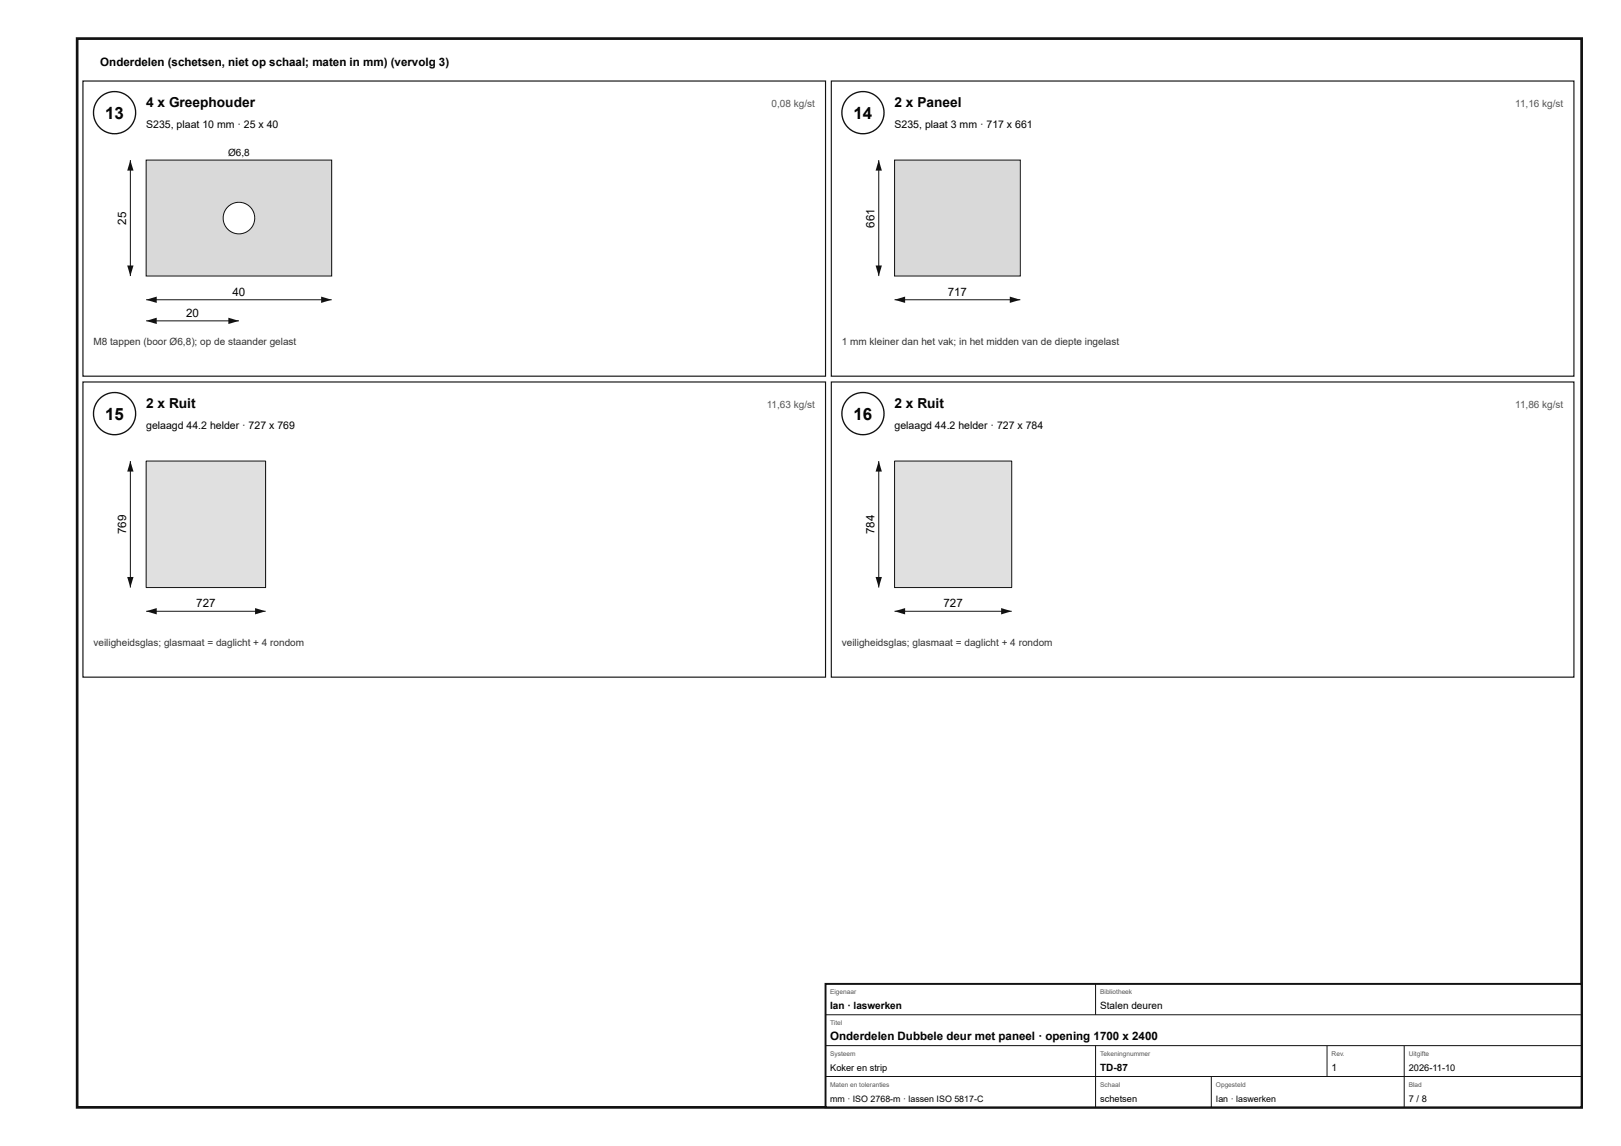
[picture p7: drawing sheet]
<svg xmlns="http://www.w3.org/2000/svg" width="420mm" height="297mm" viewBox="0 0 420 297" stroke-linecap="round" stroke-linejoin="round" font-family="sans-serif">
<defs><g id="words">
<g font-size="4.4">
<text x="27.3" y="30.8">13</text>
<text x="221.3" y="30.8">14</text>
<text x="27.3" y="108.8">15</text>
<text x="221.3" y="108.8">16</text>
</g>
<g font-size="3.6">
<text x="37.9" y="27.8">4 x Greephouder</text>
<text x="231.9" y="27.8">2 x Paneel</text>
<text x="37.9" y="105.8">2 x Ruit</text>
<text x="231.9" y="105.8">2 x Ruit</text>
</g>
<g font-size="3">
<text x="26" y="17">Onderdelen (schetsen, niet op schaal; maten in mm) (vervolg 3)</text>
<text x="32.7" y="58.2" transform="rotate(-90 32.7 58.2)">25</text>
<text x="226.7" y="59" transform="rotate(-90 226.7 59)">661</text>
<text x="60.3" y="76.6">40</text>
<text x="245.7" y="76.6">717</text>
<text x="48.2" y="82.1">20</text>
<text x="32.7" y="138.4" transform="rotate(-90 32.7 138.4)">769</text>
<text x="226.7" y="138.4" transform="rotate(-90 226.7 138.4)">784</text>
<text x="50.9" y="157.3">727</text>
<text x="244.6" y="157.3">727</text>
<text x="215.2" y="269.6">Onderdelen Dubbele deur met paneel · opening 1700 x 2400</text>
</g>
<g font-size="2.7">
<text x="37.9" y="33.3">S235, plaat 10 mm · 25 x 40</text>
<text x="231.9" y="33.3">S235, plaat 3 mm · 717 x 661</text>
<text x="37.9" y="111.3">gelaagd 44.2 helder · 727 x 769</text>
<text x="231.9" y="111.3">gelaagd 44.2 helder · 727 x 784</text>
</g>
<g font-size="2.6" fill="#555">
<text x="200" y="27.8">0,08 kg/st</text>
<text x="392.8" y="27.8">11,16 kg/st</text>
<text x="198.8" y="105.8">11,63 kg/st</text>
<text x="392.8" y="105.8">11,86 kg/st</text>
</g>
<g font-size="2.6">
<text x="59.1" y="40.4">Ø6,8</text>
<text x="215.2" y="261.6">Ian · laswerken</text>
<text x="285.2" y="261.6">Stalen deuren</text>
<text x="285.2" y="277.6">TD-87</text>
<text x="345.2" y="277.6">1</text>
</g>
<g font-size="2.6" fill="#333">
<text x="24.2" y="89.3">M8 tappen (boor Ø6,8); op de staander gelast</text>
<text x="218.2" y="89.3">1 mm kleiner dan het vak; in het midden van de diepte ingelast</text>
<text x="24.2" y="167.3">veiligheidsglas; glasmaat = daglicht + 4 rondom</text>
<text x="218.2" y="167.3">veiligheidsglas; glasmaat = daglicht + 4 rondom</text>
</g>
<g font-size="2.4">
<text x="215.2" y="277.6">Koker en strip</text>
<text x="365.2" y="277.6">2026-11-10</text>
<text x="285.2" y="285.6">schetsen</text>
<text x="365.2" y="285.6">7 / 8</text>
</g>
<g font-size="2.3">
<text x="215.2" y="285.6">mm · ISO 2768-m · lassen ISO 5817-C</text>
<text x="315.2" y="285.6">Ian · laswerken</text>
</g>
<g font-size="1.7" fill="#555">
<text x="215.2" y="257.6">Eigenaar</text>
<text x="285.2" y="257.6">Bibliotheek</text>
<text x="215.2" y="265.6">Titel</text>
<text x="215.2" y="273.6">Systeem</text>
<text x="285.2" y="273.6">Tekeningnummer</text>
<text x="345.2" y="273.6">Rev.</text>
<text x="365.2" y="273.6">Uitgifte</text>
<text x="215.2" y="281.6">Maten en toleranties</text>
<text x="285.2" y="281.6">Schaal</text>
<text x="315.2" y="281.6">Opgesteld</text>
<text x="365.2" y="281.6">Blad</text>
</g>
</g></defs>
<path d="M20 10h390v277h-390z" fill="none" stroke="#111" stroke-width=".7" stroke-linecap="butt"/>
<path d="M21.5 21h192.5v76.5h-192.5z" fill="none" stroke="#111" stroke-width=".3"/>
<circle cx="29.7" cy="29.2" r="5.5" fill="#fff"/>
<circle cx="29.7" cy="29.2" r="5.5" fill="none" stroke="#111" stroke-width=".35"/>
<path d="M37.9 41.5h48.1v30h-48.1z" fill="#d7dadc"/>
<path d="M37.9 41.5h48.1v30h-48.1z" fill="none" stroke="#111" stroke-width=".26"/>
<circle cx="61.9" cy="56.5" r="4.1" fill="#fff"/>
<g fill="none" stroke="#111" stroke-width=".26">
<path d="M37.9 77.7h48.1"/>
<circle cx="61.9" cy="56.5" r="4.1"/>
</g>
<g fill="#111">
<path d="M37.9 77.7l2.7-.8v1.6z"/>
<path d="M83.2 76.9l2.8 .8-2.8 .8z"/>
</g>
<path d="M33.8 41.5v30" fill="none" stroke="#111" stroke-width=".26"/>
<g fill="#111">
<path d="M33.8 41.5l.8 2.7h-1.6z"/>
<path d="M33 68.8h1.6l-.8 2.7z"/>
</g>
<path d="M37.9 83.2h24" fill="none" stroke="#111" stroke-width=".26"/>
<g fill="#111">
<path d="M37.9 83.2l2.7-.9v1.7z"/>
<path d="M59.2 82.3l2.7 .9-2.7 .8z"/>
</g>
<path d="M215.5 21h192.5v76.5h-192.5z" fill="none" stroke="#111" stroke-width=".3"/>
<circle cx="223.7" cy="29.2" r="5.5" fill="#fff"/>
<circle cx="223.7" cy="29.2" r="5.5" fill="none" stroke="#111" stroke-width=".35"/>
<path d="M231.9 41.5h32.6v30h-32.6z" fill="#d7dadc"/>
<path d="M231.9 41.5h32.6v30h-32.6zM231.9 77.7h32.6" fill="none" stroke="#111" stroke-width=".26"/>
<g fill="#111">
<path d="M231.9 77.7l2.7-.8v1.6z"/>
<path d="M261.8 76.9l2.7 .8-2.7 .8z"/>
</g>
<path d="M227.8 41.5v30" fill="none" stroke="#111" stroke-width=".26"/>
<g fill="#111">
<path d="M227.8 41.5l.8 2.7h-1.6z"/>
<path d="M227 68.8h1.6l-.8 2.7z"/>
</g>
<path d="M21.5 99h192.5v76.5h-192.5z" fill="none" stroke="#111" stroke-width=".3"/>
<circle cx="29.7" cy="107.2" r="5.5" fill="#fff"/>
<circle cx="29.7" cy="107.2" r="5.5" fill="none" stroke="#111" stroke-width=".35"/>
<path d="M37.9 119.5h30.9v32.8h-30.9z" fill="#d6e4e9"/>
<path d="M37.9 119.5h30.9v32.8h-30.9zM37.9 158.4h31" fill="none" stroke="#111" stroke-width=".26"/>
<g fill="#111">
<path d="M37.9 158.4l2.7-.8v1.6z"/>
<path d="M66.1 157.6l2.7 .8-2.7 .8z"/>
</g>
<path d="M33.8 119.5v32.8" fill="none" stroke="#111" stroke-width=".26"/>
<g fill="#111">
<path d="M33.8 119.5l.8 2.7h-1.6z"/>
<path d="M33 149.5h1.6l-.8 2.8z"/>
</g>
<path d="M215.5 99h192.5v76.5h-192.5z" fill="none" stroke="#111" stroke-width=".3"/>
<circle cx="223.7" cy="107.2" r="5.5" fill="#fff"/>
<circle cx="223.7" cy="107.2" r="5.5" fill="none" stroke="#111" stroke-width=".35"/>
<path d="M231.9 119.5h30.4v32.8h-30.4z" fill="#d6e4e9"/>
<path d="M231.9 119.5h30.4v32.8h-30.4zM231.9 158.4h30.4" fill="none" stroke="#111" stroke-width=".26"/>
<g fill="#111">
<path d="M231.9 158.4l2.7-.8v1.6z"/>
<path d="M259.5 157.6l2.8 .8-2.8 .8z"/>
</g>
<path d="M227.8 119.5v32.8" fill="none" stroke="#111" stroke-width=".26"/>
<g fill="#111">
<path d="M227.8 119.5l.8 2.7h-1.6z"/>
<path d="M227 149.5h1.6l-.8 2.8z"/>
</g>
<path d="M214 255h196v32h-196z" fill="#fff"/>
<path d="M214 255h196v32h-196z" fill="none" stroke="#111" stroke-width=".5"/>
<path d="M284 255v8M214 263h196M214 271h196M214 279h196M284 271v16M314 279v8M344 271v8M364 271v16" fill="none" stroke="#111" stroke-width=".26"/>
<use href="#words"/>
</svg>
